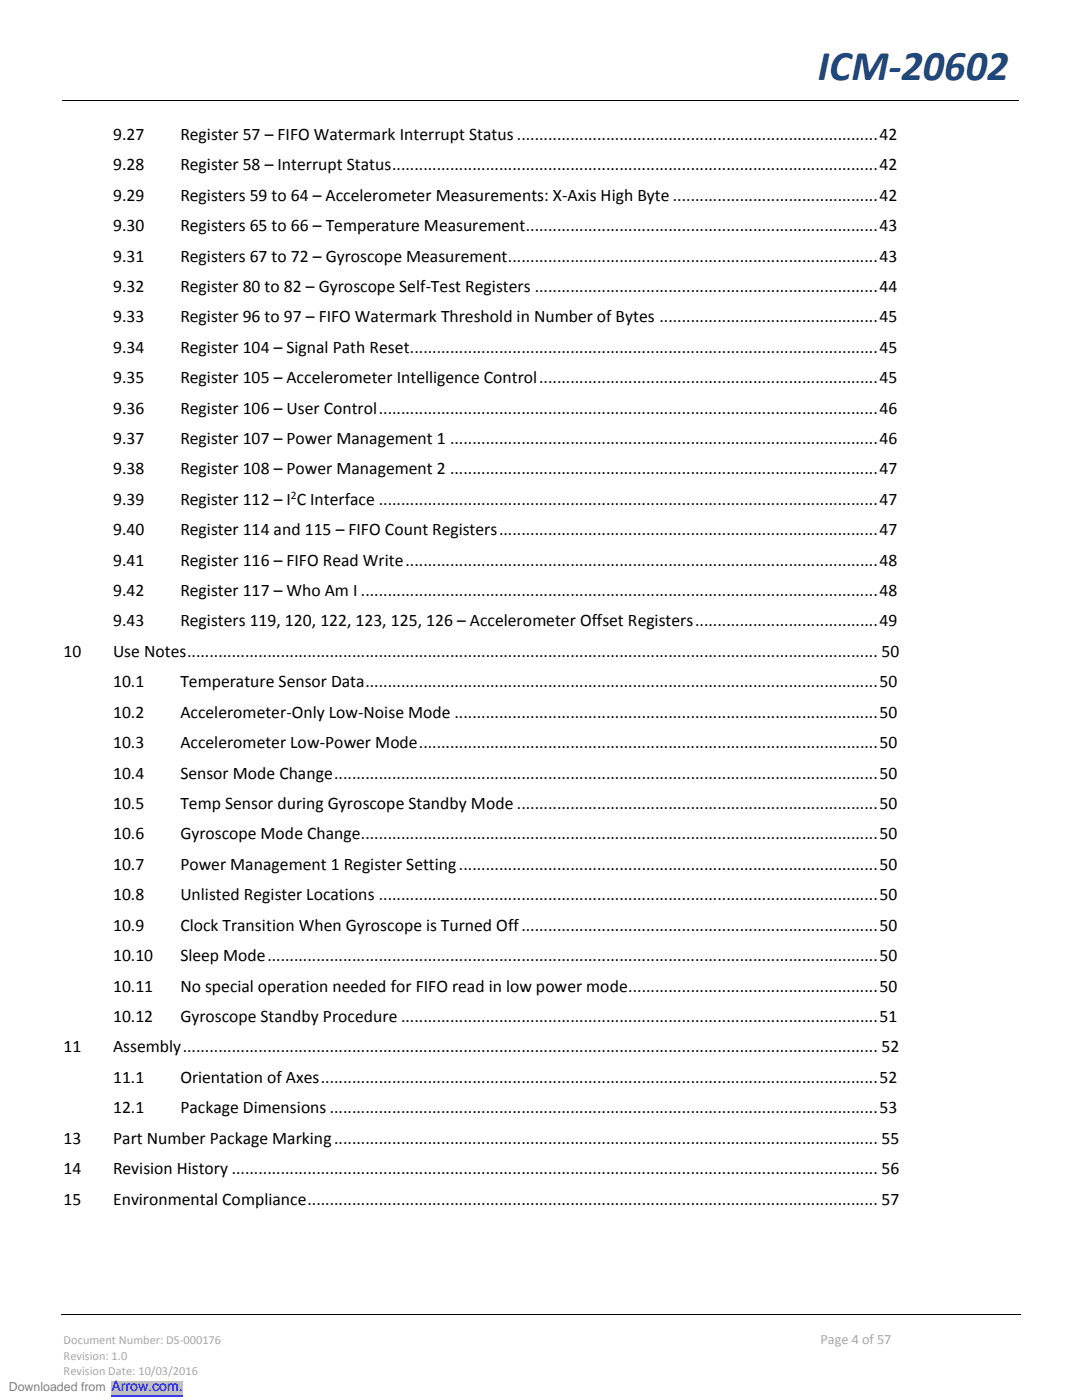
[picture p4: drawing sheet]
<svg xmlns="http://www.w3.org/2000/svg" width="216mm" height="279mm" viewBox="0 0 216 279" stroke-linecap="round" stroke-linejoin="round" font-family="sans-serif">
<defs><g id="words">
<text font-size="8.5" fill="#1f497d" x="163.2" y="16">ICM-20602</text>
<g font-size="3.5">
<text x="22.6" y="27.9">9.27</text>
<text x="36" y="27.9">Register 57 – FIFO Watermark Interrupt Status .................................................................................42</text>
<text x="22.6" y="34">9.28</text>
<text x="36" y="34">Register 58 – Interrupt Status.............................................................................................................42</text>
<text x="22.6" y="40.1">9.29</text>
<text x="36" y="40.1">Registers 59 to 64 – Accelerometer Measurements: X-Axis High Byte ..............................................42</text>
<text x="22.6" y="46.1">9.30</text>
<text x="36" y="46.1">Registers 65 to 66 – Temperature Measurement...............................................................................43</text>
<text x="22.6" y="52.2">9.31</text>
<text x="36" y="52.2">Registers 67 to 72 – Gyroscope Measurement...................................................................................43</text>
<text x="22.6" y="58.3">9.32</text>
<text x="36" y="58.3">Register 80 to 82 – Gyroscope Self-Test Registers .............................................................................44</text>
<text x="22.6" y="64.3">9.33</text>
<text x="36" y="64.3">Register 96 to 97 – FIFO Watermark Threshold in Number of Bytes .................................................45</text>
<text x="22.6" y="70.4">9.34</text>
<text x="36" y="70.4">Register 104 – Signal Path Reset.........................................................................................................45</text>
<text x="22.6" y="76.5">9.35</text>
<text x="36" y="76.5">Register 105 – Accelerometer Intelligence Control............................................................................45</text>
<text x="22.6" y="82.6">9.36</text>
<text x="36" y="82.6">Register 106 – User Control................................................................................................................46</text>
<text x="22.6" y="88.6">9.37</text>
<text x="36" y="88.6">Register 107 – Power Management 1 ................................................................................................46</text>
<text x="22.6" y="94.7">9.38</text>
<text x="36" y="94.7">Register 108 – Power Management 2 ................................................................................................47</text>
<text x="22.6" y="100.8">9.39</text>
<text x="36" y="100.8">Register 112 – I C Interface ................................................................................................................47</text>
<text x="22.6" y="106.8">9.40</text>
<text x="36" y="106.8">Register 114 and 115 – FIFO Count Registers.....................................................................................47</text>
<text x="22.6" y="112.9">9.41</text>
<text x="36" y="112.9">Register 116 – FIFO Read Write..........................................................................................................48</text>
<text x="22.6" y="119">9.42</text>
<text x="36" y="119">Register 117 – Who Am I ....................................................................................................................48</text>
<text x="22.6" y="125">9.43</text>
<text x="36" y="125">Registers 119, 120, 122, 123, 125, 126 – Accelerometer Offset Registers.........................................49</text>
<text x="12.7" y="131.1">10</text>
<text x="22.6" y="131.1">Use Notes........................................................................................................................................................... 50</text>
<text x="22.6" y="137.2">10.1</text>
<text x="36" y="137.2">Temperature Sensor Data...................................................................................................................50</text>
<text x="22.6" y="143.2">10.2</text>
<text x="36" y="143.2">Accelerometer-Only Low-Noise Mode ...............................................................................................50</text>
<text x="22.6" y="149.3">10.3</text>
<text x="36" y="149.3">Accelerometer Low-Power Mode.......................................................................................................50</text>
<text x="22.6" y="155.4">10.4</text>
<text x="36" y="155.4">Sensor Mode Change..........................................................................................................................50</text>
<text x="22.6" y="161.5">10.5</text>
<text x="36" y="161.5">Temp Sensor during Gyroscope Standby Mode .................................................................................50</text>
<text x="22.6" y="167.5">10.6</text>
<text x="36" y="167.5">Gyroscope Mode Change....................................................................................................................50</text>
<text x="22.6" y="173.6">10.7</text>
<text x="36" y="173.6">Power Management 1 Register Setting..............................................................................................50</text>
<text x="22.6" y="179.7">10.8</text>
<text x="36" y="179.7">Unlisted Register Locations ................................................................................................................50</text>
<text x="22.6" y="185.7">10.9</text>
<text x="36" y="185.7">Clock Transition When Gyroscope is Turned Off................................................................................50</text>
<text x="22.6" y="191.8">10.10</text>
<text x="36" y="191.8">Sleep Mode.........................................................................................................................................50</text>
<text x="22.6" y="197.9">10.11</text>
<text x="36" y="197.9">No special operation needed for FIFO read in low power mode........................................................50</text>
<text x="22.6" y="203.9">10.12</text>
<text x="36" y="203.9">Gyroscope Standby Procedure ...........................................................................................................51</text>
<text x="12.7" y="210">11</text>
<text x="22.6" y="210">Assembly............................................................................................................................................................ 52</text>
<text x="22.6" y="216.1">11.1</text>
<text x="36" y="216.1">Orientation of Axes.............................................................................................................................52</text>
<text x="22.6" y="222.2">12.1</text>
<text x="36" y="222.2">Package Dimensions ...........................................................................................................................53</text>
<text x="12.7" y="228.3">13</text>
<text x="22.6" y="228.3">Part Number Package Marking.......................................................................................................................... 55</text>
<text x="12.7" y="234.3">14</text>
<text x="22.6" y="234.3">Revision History ................................................................................................................................................. 56</text>
<text x="12.7" y="240.4">15</text>
<text x="22.6" y="240.4">Environmental Compliance................................................................................................................................ 57</text>
</g>
<text font-size="2.8" fill="#a6a6a6" x="163.7" y="268.3">Page 4 of 57</text>
<text font-size="2.8" fill="#00f" x="22.2" y="277.6">Arrow.com.</text>
<g font-size="2.5" fill="#a6a6a6">
<text x="12.7" y="268.3">Document Number: DS-000176</text>
<text x="12.7" y="271.4">Revision: 1.0</text>
<text x="12.7" y="274.4">Revision Date: 10/03/2016</text>
</g>
<text font-size="2.5" fill="#808080" x="1.8" y="277.6">Downloaded from</text>
<text font-size="2.3" x="58" y="99.5">2</text>
</g></defs>
<path d="M12.4 20.2h190.8M12.2 262.4h191.5" fill="none" stroke="#000" stroke-width=".2"/>
<path d="M60.2 20.1h.1v.1h-.1z" fill-rule="evenodd" fill="#000"/>
<path d="M0 276.9h70.6" fill="none" stroke="#fff" stroke-width="2.5" stroke-linecap="butt"/>
<path d="M22.2 275.6h14.3v2.6h-14.3z" fill="#c0c0c0"/>
<path d="M22.2 278.6h14.3" fill="none" stroke="#00f" stroke-width=".2"/>
<path d="M0 276.9h70.6" fill="none" stroke="#fff" stroke-width="2.5" stroke-linecap="butt"/>
<path d="M22.2 275.6h14.3v2.6h-14.3z" fill="#c0c0c0"/>
<path d="M22.2 278.6h14.3" fill="none" stroke="#00f" stroke-width=".2"/>
<path d="M0 276.9h70.6" fill="none" stroke="#fff" stroke-width="2.5" stroke-linecap="butt"/>
<path d="M22.2 275.6h14.3v2.6h-14.3z" fill="#c0c0c0"/>
<path d="M22.2 278.6h14.3" fill="none" stroke="#00f" stroke-width=".2"/>
<path d="M0 276.9h70.6" fill="none" stroke="#fff" stroke-width="2.5" stroke-linecap="butt"/>
<path d="M22.2 275.6h14.3v2.6h-14.3z" fill="#c0c0c0"/>
<path d="M22.2 278.6h14.3" fill="none" stroke="#00f" stroke-width=".2"/>
<use href="#words"/>
</svg>
